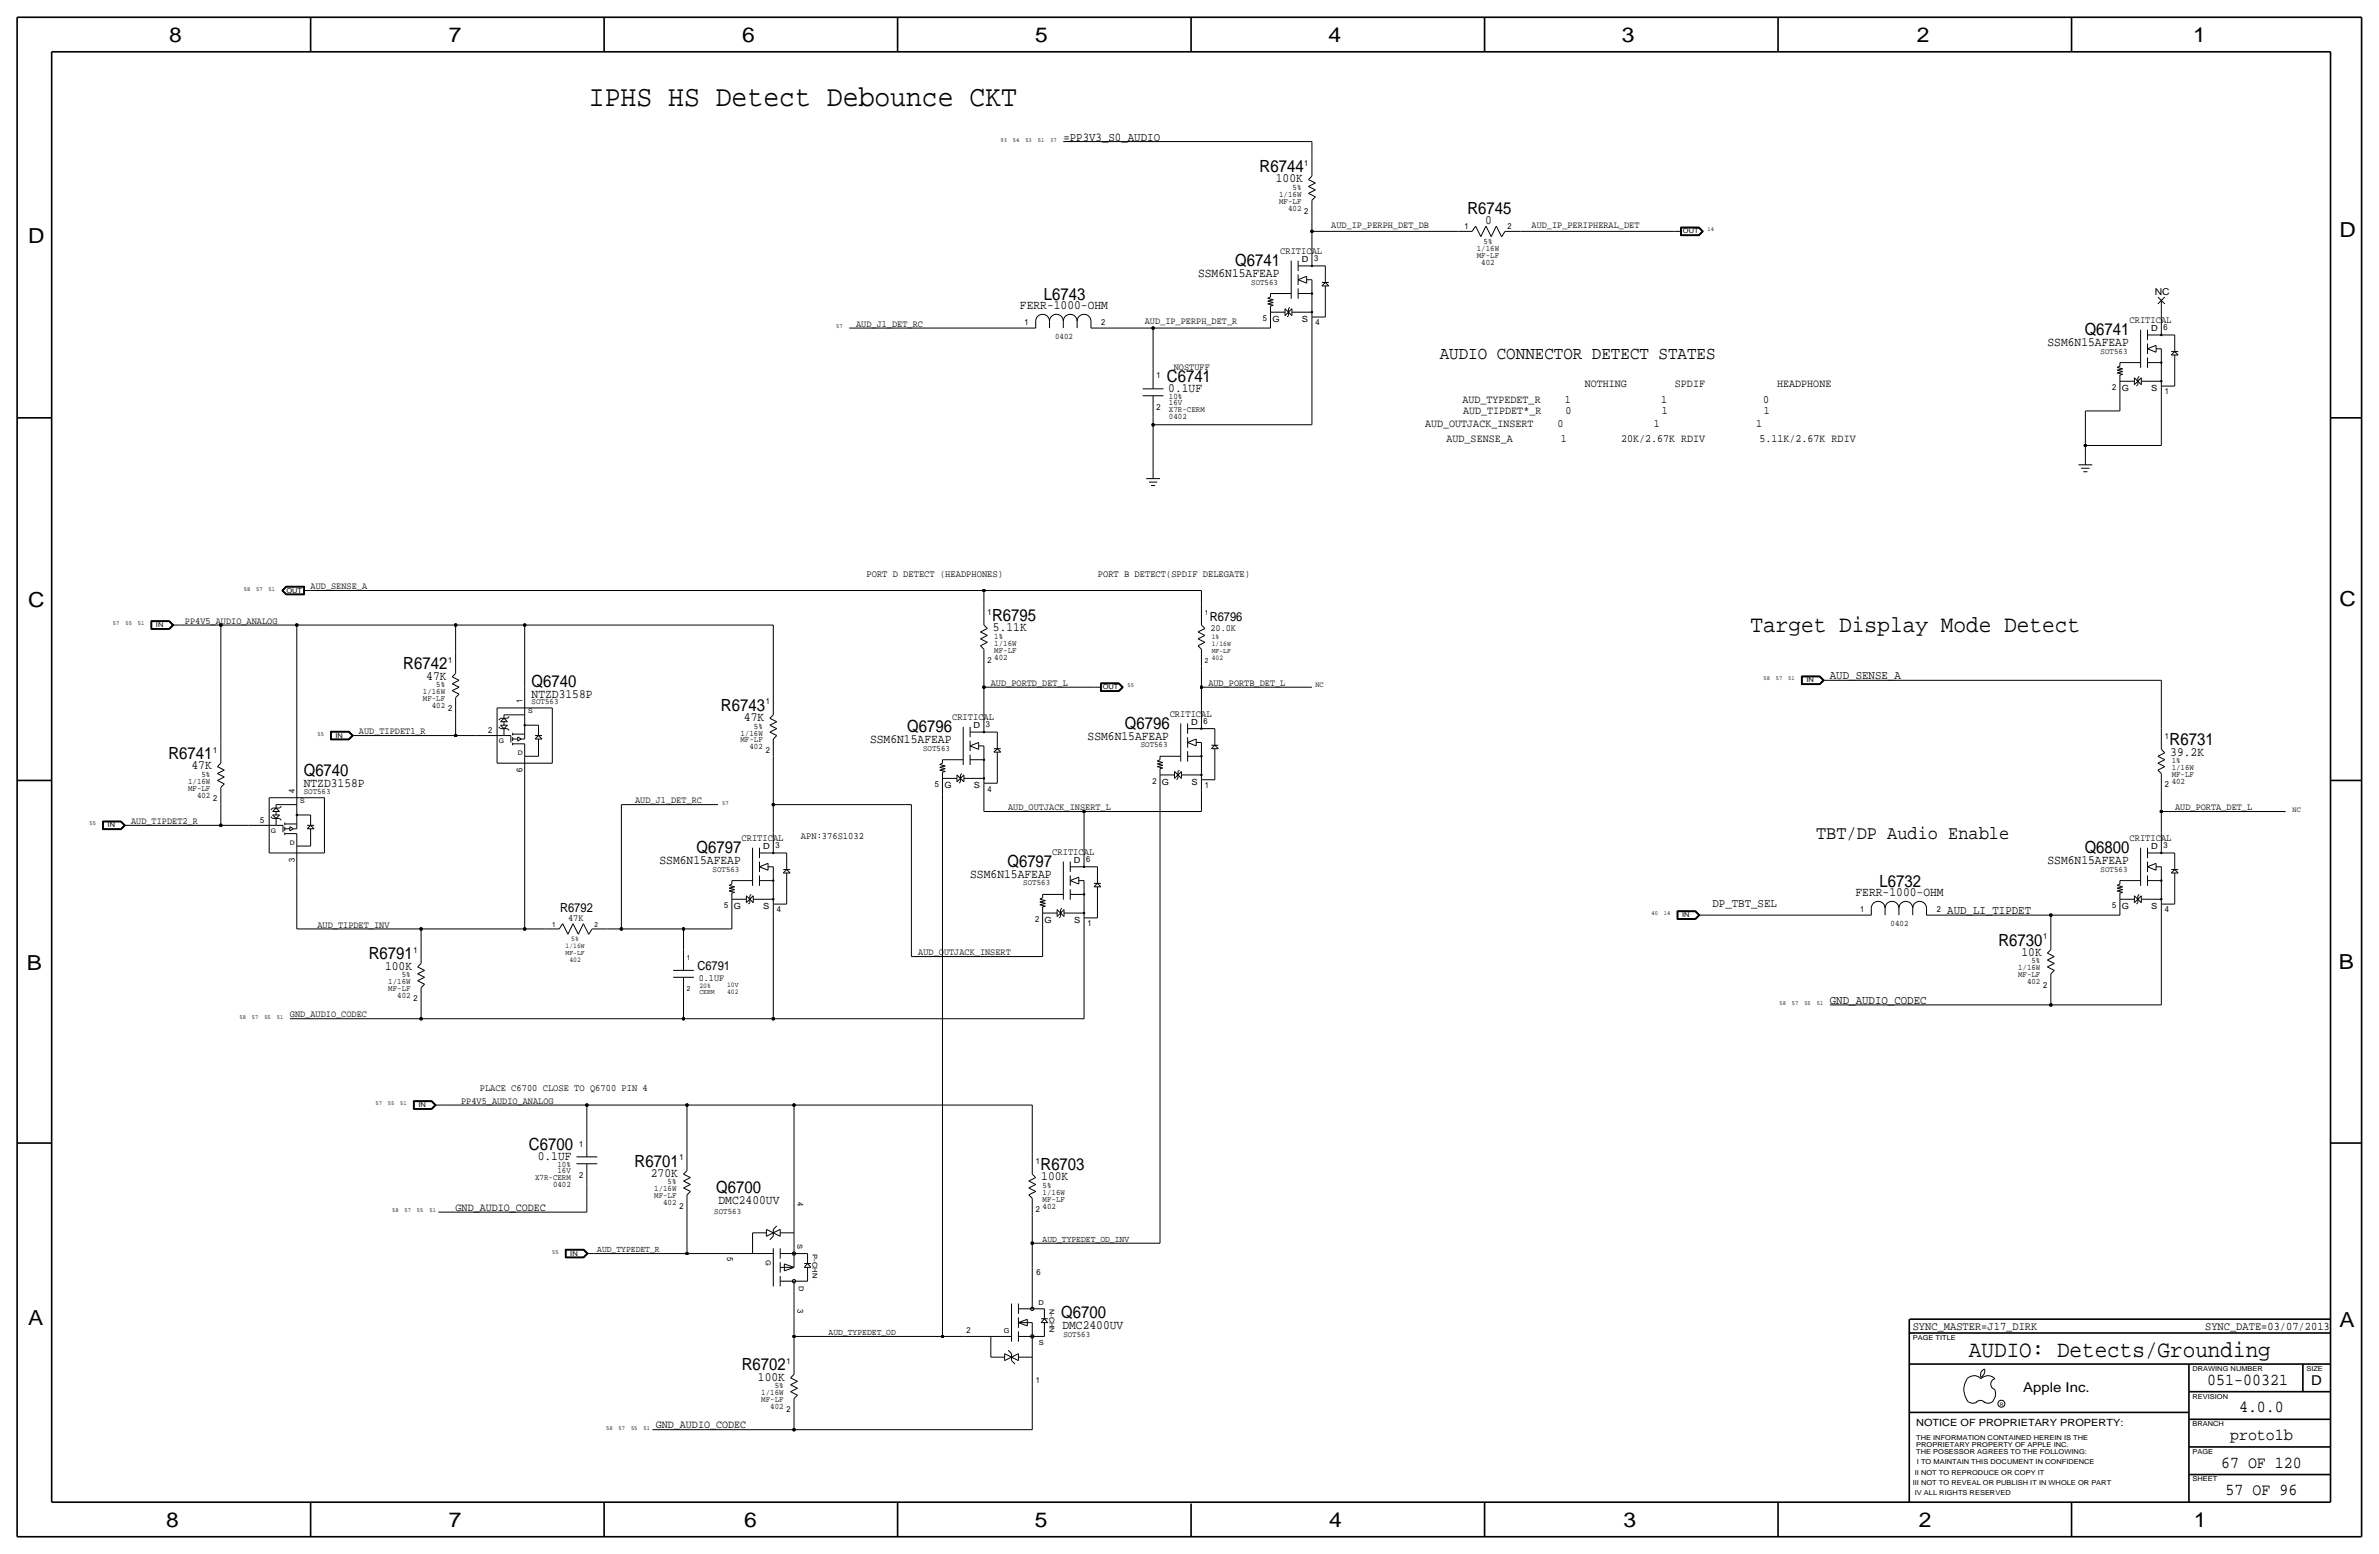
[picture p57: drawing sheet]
<svg xmlns="http://www.w3.org/2000/svg" width="875mm" height="572mm" viewBox="0 0 875 572" stroke-linecap="round" stroke-linejoin="round" font-family="sans-serif">
<defs><g id="words">
<text font-size="10.9" x="216.6" y="38.9">IPHS HS Detect Debounce CKT</text>
<text font-size="8.7" x="643.8" y="232.4">Target Display Mode Detect</text>
<text font-size="8.6" x="724.2" y="499.1">AUDIO: Detects/Grounding</text>
<g font-size="7.6">
<text x="62.2" y="15.5">8</text>
<text x="165" y="15.5">7</text>
<text x="273" y="15.5">6</text>
<text x="380.7" y="15.5">5</text>
<text x="488.6" y="15.5">4</text>
<text x="596.6" y="15.5">3</text>
<text x="705.1" y="15.5">2</text>
<text x="806.7" y="15.5">1</text>
<text x="10.4" y="89.4">D</text>
<text x="860.5" y="87.1">D</text>
<text x="10.4" y="223.3">C</text>
<text x="860.5" y="222.8">C</text>
<text x="9.8" y="356.6">B</text>
<text x="860.2" y="356.4">B</text>
<text x="10.4" y="487.4">A</text>
<text x="860.5" y="488.2">A</text>
<text x="61.2" y="561.6">8</text>
<text x="165" y="561.6">7</text>
<text x="273.8" y="561.6">6</text>
<text x="380.7" y="561.6">5</text>
<text x="488.9" y="561.6">4</text>
<text x="597.1" y="561.6">3</text>
<text x="705.8" y="561.6">2</text>
<text x="806.9" y="561.6">1</text>
</g>
<text font-size="7" x="668" y="308.6">TBT/DP Audio Enable</text>
<text font-size="6.5" x="529.5" y="132.1">AUDIO CONNECTOR DETECT STATES</text>
<g font-size="6.2">
<text x="463.3" y="63.2">R6744</text>
<text x="539.7" y="78.7">R6745</text>
<text x="454.4" y="97.8">Q6741</text>
<text x="384" y="110.2">L6743</text>
<text x="766.8" y="123.2">Q6741</text>
<text x="429.2" y="140.5">C6741</text>
<text x="364.9" y="228.3">R6795</text>
<text x="148.3" y="246.1">R6742</text>
<text x="195.5" y="252.5">Q6740</text>
<text x="265.2" y="261.4">R6743</text>
<text x="333.7" y="269.2">Q6796</text>
<text x="413.7" y="268">Q6796</text>
<text x="798" y="274.1">R6731</text>
<text x="62" y="279.1">R6741</text>
<text x="111.7" y="285.5">Q6740</text>
<text x="256.2" y="313.7">Q6797</text>
<text x="766.8" y="313.7">Q6800</text>
<text x="370.5" y="318.8">Q6797</text>
<text x="691.3" y="326.1">L6732</text>
<text x="735.1" y="347.7">R6730</text>
<text x="135.6" y="352.8">R6791</text>
<text x="194.6" y="422.9">C6700</text>
<text x="233.4" y="429">R6701</text>
<text x="382.7" y="430.3">R6703</text>
<text x="263.5" y="438.9">Q6700</text>
<text x="390.3" y="484.6">Q6700</text>
<text x="272.8" y="503.9">R6702</text>
<text x="811.9" y="509.3">051-00321</text>
<text x="823.6" y="519.4">4.0.0</text>
<text x="820.3" y="529.6">proto1b</text>
<text x="817" y="539.7">67 OF 120</text>
<text x="818.6" y="549.9">57 OF 96</text>
</g>
<g font-size="5">
<text x="850.1" y="509.3">D</text>
<text x="744.2" y="511.8">Apple Inc.</text>
</g>
<g font-size="4.7">
<text x="469.3" y="67.1">100K</text>
<text x="546.3" y="82.3">0</text>
<text x="440.7" y="101.9">SSM6N15AFEAP</text>
<text x="375.1" y="113.8">FERR-1000-OHM</text>
<text x="753.1" y="127.3">SSM6N15AFEAP</text>
<text x="429.7" y="144.3">0.1UF</text>
<text x="365.2" y="232.2">5.11K</text>
<text x="156.8" y="249.9">47K</text>
<text x="195.5" y="256.5">NTZD3158P</text>
<text x="273.6" y="265.2">47K</text>
<text x="320" y="273.3">SSM6N15AFEAP</text>
<text x="400" y="272">SSM6N15AFEAP</text>
<text x="798.3" y="277.9">39.2K</text>
<text x="70.4" y="283">47K</text>
<text x="111.7" y="289.6">NTZD3158P</text>
<text x="242.6" y="317.8">SSM6N15AFEAP</text>
<text x="753.1" y="317.8">SSM6N15AFEAP</text>
<text x="356.9" y="322.8">SSM6N15AFEAP</text>
<text x="682.5" y="329.7">FERR-1000-OHM</text>
<text x="743.5" y="351.5">10K</text>
<text x="141.6" y="356.6">100K</text>
<text x="197.8" y="426.7">0.1UF</text>
<text x="239.4" y="432.8">270K</text>
<text x="383" y="434.1">100K</text>
<text x="264.3" y="442.6">DMC2400UV</text>
<text x="390.8" y="488.7">DMC2400UV</text>
<text x="278.8" y="507.7">100K</text>
</g>
<g font-size="4.6">
<text x="445" y="228.3">R6796</text>
<text x="206" y="335.3">R6792</text>
<text x="256.5" y="356.9">C6791</text>
</g>
<g font-size="4.4">
<text x="391.1" y="51.8">=PP3V3_S0_AUDIO</text>
<text x="673" y="249.7">AUD_SENSE_A</text>
<text x="629.9" y="333.5">DP_TBT_SEL</text>
<text x="716.2" y="336">AUD_LI_TIPDET</text>
<text x="673" y="369.1">GND_AUDIO_CODEC</text>
</g>
<g font-size="4.3">
<text x="703.5" y="488.9">SYNC_MASTER=J17_DIRK</text>
<text x="811.1" y="488.9">SYNC_DATE=03/07/2013</text>
</g>
<g font-size="4.1">
<text x="582.9" y="142.2">NOTHING</text>
<text x="616.1" y="142.2">SPDIF</text>
<text x="653.7" y="142.2">HEADPHONE</text>
<text x="537.9" y="148.1">AUD_TYPEDET_R</text>
<text x="575.5" y="148.1">1</text>
<text x="610.9" y="148.1">1</text>
<text x="648.6" y="148.1">0</text>
<text x="538.2" y="152.4">AUD_TIPDET*_R</text>
<text x="575.8" y="152.4">0</text>
<text x="611.2" y="152.4">1</text>
<text x="648.8" y="152.4">1</text>
<text x="524.2" y="157">AUD_OUTJACK_INSERT</text>
<text x="572.9" y="157">0</text>
<text x="608.3" y="157">1</text>
<text x="645.9" y="157">1</text>
<text x="532.1" y="162.6">AUD_SENSE_A</text>
<text x="574.1" y="162.6">1</text>
<text x="596.3" y="162.6">20K/2.67K RDIV</text>
<text x="647.1" y="162.6">5.11K/2.67K RDIV</text>
<text x="167.6" y="445.3">GND_AUDIO_CODEC</text>
<text x="241.2" y="525.3">GND_AUDIO_CODEC</text>
</g>
<text font-size="3.7" x="704.8" y="524.5">NOTICE OF PROPRIETARY PROPERTY:</text>
<g font-size="3.6">
<text x="470.9" y="93.5">CRITICAL</text>
<text x="783.3" y="118.9">CRITICAL</text>
<text x="318.7" y="212.1">PORT D DETECT (HEADPHONES)</text>
<text x="403.8" y="212.1">PORT B DETECT(SPDIF DELEGATE)</text>
<text x="430.2" y="263.7">CRITICAL</text>
<text x="350.2" y="264.9">CRITICAL</text>
<text x="272.7" y="309.4">CRITICAL</text>
<text x="294.6" y="308.6">APN:376S1032</text>
<text x="783.3" y="309.4">CRITICAL</text>
<text x="387" y="314.5">CRITICAL</text>
<text x="176.5" y="401.3">PLACE C6700 CLOSE TO Q6700 PIN 4</text>
</g>
<g font-size="3.5">
<text x="489.7" y="83.7">AUD_IP_PERPH_DET_DB</text>
<text x="563.3" y="83.7">AUD_IP_PERIPHERAL_DET</text>
<text x="792.6" y="108.5">NC</text>
<text x="421.1" y="119.2">AUD_IP_PERPH_DET_R</text>
<text x="314.9" y="120.1">AUD_J1_DET_RC</text>
<text x="431.7" y="136.1">NOSTUFF</text>
<text x="114.2" y="216.7">AUD_SENSE_A</text>
<text x="68" y="229.4">PP4V5_AUDIO_ANALOG</text>
<text x="445.2" y="232.2">20.0K</text>
<text x="364.4" y="252.2">AUD_PORTD_DET_L</text>
<text x="444.4" y="252.2">AUD_PORTB_DET_L</text>
<text x="132" y="270">AUD_TIPDET1_R</text>
<text x="233.6" y="295.4">AUD_J1_DET_RC</text>
<text x="370.8" y="297.9">AUD_OUTJACK_INSERT_L</text>
<text x="800" y="297.9">AUD_PORTA_DET_L</text>
<text x="48.2" y="303">AUD_TIPDET2_R</text>
<text x="116.8" y="341.1">AUD_TIPDET_INV</text>
<text x="208.9" y="338.8">47K</text>
<text x="337.8" y="351.3">AUD_OUTJACK_INSERT</text>
<text x="257" y="360.7">0.1UF</text>
<text x="106.6" y="374.1">GND_AUDIO_CODEC</text>
<text x="169.6" y="405.9">PP4V5_AUDIO_ANALOG</text>
</g>
<g font-size="3.3">
<text x="219.7" y="460.5">AUD_TYPEDET_R</text>
<text x="383.5" y="456.7">AUD_TYPEDET_OD_INV</text>
<text x="304.8" y="491">AUD_TYPEDET_OD</text>
</g>
<g font-size="3.1">
<text x="479.8" y="61">1</text>
<text x="475.4" y="69.8">5%</text>
<text x="470.5" y="72.4">1/16W</text>
<text x="470.5" y="74.9">MF-LF</text>
<text x="473.8" y="77.5">402</text>
<text x="479.8" y="78.7">2</text>
<text x="538.7" y="84.3">1</text>
<text x="545.7" y="89.7">5%</text>
<text x="554.4" y="84.3">2</text>
<text x="543.2" y="92.2">1/16W</text>
<text x="543.2" y="94.7">MF-LF</text>
<text x="478.8" y="96.3">D</text>
<text x="483.3" y="96">3</text>
<text x="544.8" y="97.3">402</text>
<text x="460.2" y="104.6">SOT563</text>
<text x="376.9" y="119.4">1</text>
<text x="405.1" y="119.4">2</text>
<text x="464.5" y="118.1">5</text>
<text x="468" y="118.4">G</text>
<text x="478.9" y="118.4">S</text>
<text x="483.8" y="119.6">4</text>
<text x="388.1" y="124.7">0402</text>
<text x="791.2" y="121.7">D</text>
<text x="795.7" y="121.4">6</text>
<text x="772.6" y="130">SOT563</text>
<text x="425.4" y="139.2">1</text>
<text x="776.9" y="143.5">2</text>
<text x="780.4" y="143.8">G</text>
<text x="791.3" y="143.8">S</text>
<text x="430" y="146.8">10%</text>
<text x="430" y="149.1">16V</text>
<text x="796.2" y="145">1</text>
<text x="425.4" y="150.6">2</text>
<text x="430" y="151.6">X7R-CERM</text>
<text x="430" y="154.2">0402</text>
<text x="363.2" y="226.1">1</text>
<text x="365.7" y="235">1%</text>
<text x="365.7" y="237.5">1/16W</text>
<text x="164.8" y="243.8">1</text>
<text x="363.2" y="243.8">2</text>
<text x="365.7" y="240">MF-LF</text>
<text x="365.7" y="242.6">402</text>
<text x="155.5" y="257.8">MF-LF</text>
<text x="155.5" y="255.3">1/16W</text>
<text x="160.5" y="252.7">5%</text>
<text x="158.8" y="260.4">402</text>
<text x="164.8" y="261.6">2</text>
<text x="192.2" y="258.6" transform="rotate(-90 192.2 258.6)">1</text>
<text x="195.5" y="259.1">SOT563</text>
<text x="281.6" y="259.1">1</text>
<text x="179.5" y="269.7">2</text>
<text x="277.3" y="268">5%</text>
<text x="358.1" y="267.7">D</text>
<text x="362.7" y="267.5">3</text>
<text x="438.1" y="266.4">D</text>
<text x="442.7" y="266.2">6</text>
<text x="272.4" y="270.5">1/16W</text>
<text x="272.4" y="273.1">MF-LF</text>
<text x="275.7" y="275.6">402</text>
<text x="419.6" y="274.8">SOT563</text>
<text x="796.2" y="271.8">1</text>
<text x="78.4" y="276.9">1</text>
<text x="281.6" y="276.9">2</text>
<text x="339.6" y="276.1">SOT563</text>
<text x="798.8" y="280.7">1%</text>
<text x="74.1" y="285.7">5%</text>
<text x="192.2" y="284" transform="rotate(-90 192.2 284)">6</text>
<text x="798.8" y="283.2">1/16W</text>
<text x="798.8" y="285.8">MF-LF</text>
<text x="69.2" y="290.8">MF-LF</text>
<text x="69.2" y="288.3">1/16W</text>
<text x="72.5" y="293.4">402</text>
<text x="108.4" y="291.6" transform="rotate(-90 108.4 291.6)">4</text>
<text x="111.7" y="292.1">SOT563</text>
<text x="343.9" y="289.6">5</text>
<text x="347.4" y="289.8">G</text>
<text x="358.2" y="289.8">S</text>
<text x="363.2" y="291.1">4</text>
<text x="423.9" y="288.3">2</text>
<text x="427.4" y="288.5">G</text>
<text x="438.2" y="288.5">S</text>
<text x="443.2" y="289.8">1</text>
<text x="796.2" y="289.6">2</text>
<text x="798.8" y="288.3">402</text>
<text x="78.4" y="294.6">2</text>
<text x="95.7" y="302.8">5</text>
<text x="285.2" y="311.9">3</text>
<text x="795.7" y="311.9">3</text>
<text x="108.4" y="317" transform="rotate(-90 108.4 317)">3</text>
<text x="280.7" y="312.2">D</text>
<text x="395" y="317.2">D</text>
<text x="399.5" y="317">6</text>
<text x="791.2" y="312.2">D</text>
<text x="262.1" y="320.5">SOT563</text>
<text x="772.6" y="320.5">SOT563</text>
<text x="376.4" y="325.6">SOT563</text>
<text x="266.4" y="334">5</text>
<text x="269.9" y="334.3">G</text>
<text x="280.7" y="334.3">S</text>
<text x="285.7" y="335.5">4</text>
<text x="684.2" y="335.3">1</text>
<text x="712.4" y="335.3">2</text>
<text x="776.9" y="334">5</text>
<text x="780.4" y="334.3">G</text>
<text x="791.3" y="334.3">S</text>
<text x="796.2" y="335.5">4</text>
<text x="380.7" y="339.1">2</text>
<text x="384.2" y="339.3">G</text>
<text x="395" y="339.3">S</text>
<text x="400" y="340.6">1</text>
<text x="695.4" y="340.6">0402</text>
<text x="751.5" y="345.4">1</text>
<text x="152.1" y="350.5">1</text>
<text x="147.8" y="359.4">5%</text>
<text x="742.3" y="359.4">MF-LF</text>
<text x="742.3" y="356.9">1/16W</text>
<text x="747.2" y="354.3">5%</text>
<text x="142.8" y="364.5">MF-LF</text>
<text x="142.8" y="361.9">1/16W</text>
<text x="745.6" y="362">402</text>
<text x="751.5" y="363.2">2</text>
<text x="146.1" y="367">402</text>
<text x="152.1" y="368.3">2</text>
<text x="213.1" y="421.6">1</text>
<text x="205.1" y="431.5">16V</text>
<text x="205.1" y="429.3">10%</text>
<text x="249.9" y="426.7">1</text>
<text x="380.9" y="428">1</text>
<text x="196.8" y="434.1">X7R-CERM</text>
<text x="203.4" y="436.6">0402</text>
<text x="213.1" y="433.1">2</text>
<text x="245.6" y="435.6">5%</text>
<text x="383.5" y="436.9">5%</text>
<text x="240.6" y="440.7">MF-LF</text>
<text x="240.6" y="438.1">1/16W</text>
<text x="243.9" y="443.2">402</text>
<text x="293.3" y="442" transform="rotate(90 293.3 442)">4</text>
<text x="383.5" y="439.4">1/16W</text>
<text x="383.5" y="442">MF-LF</text>
<text x="249.9" y="444.5">2</text>
<text x="262.7" y="446.3">SOT563</text>
<text x="380.9" y="445.8">2</text>
<text x="383.5" y="444.5">402</text>
<text x="267.4" y="462.3" transform="rotate(90 267.4 462.3)">5</text>
<text x="381.2" y="468.9">6</text>
<text x="293.3" y="481.3" transform="rotate(90 293.3 481.3)">3</text>
<text x="355.5" y="490.2">2</text>
<text x="391.1" y="491.7">SOT563</text>
<text x="289.3" y="501.7">1</text>
<text x="380.9" y="508.5">1</text>
<text x="280" y="513.1">1/16W</text>
<text x="280" y="515.6">MF-LF</text>
<text x="284.9" y="510.5">5%</text>
<text x="283.3" y="518.2">402</text>
<text x="289.3" y="519.4">2</text>
</g>
<g font-size="2.9">
<text x="483.8" y="252.7">NC</text>
<text x="843.2" y="298.5">NC</text>
</g>
<g font-size="2.6">
<text x="443.2" y="226.1">1</text>
<text x="445.7" y="235">1%</text>
<text x="445.7" y="237.5">1/16W</text>
<text x="443.2" y="243.8">2</text>
<text x="445.7" y="242.6">402</text>
<text x="445.7" y="240">MF-LF</text>
<text x="203.1" y="340.9">1</text>
<text x="218.6" y="340.9">2</text>
<text x="210.1" y="346.2">5%</text>
<text x="208" y="348.7">1/16W</text>
<text x="208" y="351.3">MF-LF</text>
<text x="209.4" y="353.8">402</text>
<text x="252.7" y="353.1">1</text>
<text x="252.7" y="364.5">2</text>
<text x="257.3" y="363.2">20%</text>
<text x="257.3" y="365.5">CERM</text>
<text x="267.4" y="363">10V</text>
<text x="267.4" y="365.5">402</text>
</g>
<g font-size="2.5">
<text x="619" y="85.9">OUT</text>
<text x="105.4" y="217.9">OUT</text>
<text x="57.4" y="230.6">IN</text>
<text x="664.4" y="251">IN</text>
<text x="405.6" y="253.5">OUT</text>
<text x="123.4" y="271.3">IN</text>
<text x="39.6" y="304.3">IN</text>
<text x="618.7" y="337.3">IN</text>
<text x="153.9" y="407.2">IN</text>
<text x="209.8" y="461.8">IN</text>
<text x="293.3" y="457.6" transform="rotate(90 293.3 457.6)">S</text>
<text x="298.9" y="461.3" transform="rotate(90 298.9 461.3)">P-CHN</text>
<text x="281.6" y="463.2" transform="rotate(90 281.6 463.2)">G</text>
<text x="293.8" y="473" transform="rotate(90 293.8 473)">D</text>
<text x="382" y="480.1">D</text>
<text x="386" y="481.3" transform="rotate(90 386 481.3)">N-CHN</text>
<text x="369.2" y="490.2">G</text>
<text x="382.1" y="494.8">S</text>
<text x="703.5" y="492.8">PAGE TITLE</text>
<text x="806.4" y="504.2">DRAWING NUMBER</text>
<text x="848.3" y="504.2">SIZE</text>
<text x="806.4" y="514.4">REVISION</text>
<text x="806.4" y="524.5">BRANCH</text>
<text x="704.8" y="532.1">PROPRIETARY PROPERTY OF APPLE INC.</text>
<text x="704.8" y="529.6">THE INFORMATION CONTAINED HEREIN IS THE</text>
<text x="704.8" y="534.7">THE POSESSOR AGREES TO THE FOLLOWING:</text>
<text x="705.1" y="538.5">I TO MAINTAIN THIS DOCUMENT IN CONFIDENCE</text>
<text x="806.4" y="534.7">PAGE</text>
<text x="704.3" y="542.3">II NOT TO REPRODUCE OR COPY IT</text>
<text x="806.4" y="544.8">SHEET</text>
<text x="703.5" y="546.1">III NOT TO REVEAL OR PUBLISH IT IN WHOLE OR PART</text>
<text x="704.3" y="549.9">IV ALL RIGHTS RESERVED</text>
</g>
<g font-size="2.3">
<text x="368" y="52.1">93</text>
<text x="372.6" y="52.1">54</text>
<text x="377.1" y="52.1">53</text>
<text x="381.7" y="52.1">51</text>
<text x="386.3" y="52.1">37</text>
<text x="628" y="85.1">14</text>
<text x="307.6" y="120.6">57</text>
<text x="89.7" y="217.2">58</text>
<text x="94.2" y="217.2">57</text>
<text x="98.8" y="217.2">51</text>
<text x="41.6" y="229.9">57</text>
<text x="46.1" y="229.9">55</text>
<text x="50.7" y="229.9">51</text>
<text x="648.6" y="250.2">58</text>
<text x="653.2" y="250.2">57</text>
<text x="657.8" y="250.2">51</text>
<text x="414.7" y="252.7">55</text>
<text x="194.3" y="262.4">S</text>
<text x="116.7" y="270.5">55</text>
<text x="183.4" y="273.2">G</text>
<text x="190.4" y="277.6">D</text>
<text x="110.4" y="295.4">S</text>
<text x="265.6" y="295.9">57</text>
<text x="32.9" y="303.5">55</text>
<text x="99.6" y="306.2">G</text>
<text x="106.6" y="310.6">D</text>
<text x="607.5" y="336.5">40</text>
<text x="612" y="336.5">14</text>
<text x="654.5" y="369.6">58</text>
<text x="659.1" y="369.6">57</text>
<text x="663.7" y="369.6">55</text>
<text x="668.2" y="369.6">51</text>
<text x="88.1" y="374.6">58</text>
<text x="92.7" y="374.6">57</text>
<text x="97.2" y="374.6">55</text>
<text x="101.8" y="374.6">51</text>
<text x="138.1" y="406.4">57</text>
<text x="142.6" y="406.4">55</text>
<text x="147.2" y="406.4">51</text>
<text x="144.2" y="445.8">58</text>
<text x="148.8" y="445.8">57</text>
<text x="153.4" y="445.8">55</text>
<text x="157.9" y="445.8">51</text>
<text x="203.1" y="461">55</text>
<text x="223" y="525.8">58</text>
<text x="227.5" y="525.8">57</text>
<text x="232.1" y="525.8">55</text>
<text x="236.7" y="525.8">51</text>
</g>
<text font-size="1.8" x="735.5" y="516.9">R</text>
</g></defs>
<g fill="none" stroke="#000" stroke-width=".37">
<path d="M391.1 52.1h91.4zM482.5 52.1v5.1zM482.5 57.1v7.7zM481.3 66l1.2-1.2zM481.3 66l2.5 1.3zM481.3 71.1l2.5 1.3zM481.3 68.6l2.5 1.3zM481.3 71.1l2.5-1.2zM481.3 68.6l2.5-1.3zM482.5 73.7v6.3zM483.8 72.4l-1.3 1.3zM474.9 95.9v14z"/>
<path d="M477.5 95.9v3.8zM477.5 97.8h10zM482.5 80v5.1zM482.5 85.1v5.1zM482.5 90.2v7.6zM482.5 85.1h53.9zM487.5 97.8v6.1zM536.4 85.1h5.1zM542.7 83.2l2 3.8zM542.7 83.2l-1.2 1.9zM546.6 83.2l-1.9 3.8zM546.6 83.2l1.9 3.8z"/>
<path d="M550.4 83.2l-1.9 3.8zM550.4 83.2l1.9 3.8zM553.6 85.1h5.7zM553.6 85.1l-1.3 2zM559.3 85.1h56.6zM615.9 85.1h2.5zM618.1 83.5v3.2zM618.1 86.7h6.8zM618.1 83.5h6.8zM618.2 83.6v3zM618.2 86.6h6.7zM618.2 83.6h6.7z"/>
<path d="M618.3 83.7v2.8zM618.3 86.5h6.5zM618.3 83.7h6.5zM618.4 83.8h6.4zM618.4 83.8v2.6zM618.4 86.4h6.4zM624.8 83.8l1.3 1.3zM624.8 86.4l1.3-1.3zM624.8 86.5l1.4-1.4zM624.8 83.7l1.4 1.4zM624.9 86.6l1.5-1.5zM624.9 83.6l1.5 1.5z"/>
<path d="M624.9 83.5l1.6 1.6zM624.9 86.7l1.6-1.6zM380.9 118.1v2.6zM380.9 118.1a2.54 2.54 0 0 1 2.6-2.5 2.54 2.54 0 0 1 2.5 2.5 2.54 2.54 0 0 1 2.6-2.5 2.54 2.54 0 0 1 2.5 2.5 2.54 2.54 0 0 1 2.5-2.5 2.54 2.54 0 0 1 2.6 2.5 2.54 2.54 0 0 1 2.5-2.5 2.54 2.54 0 0 1 2.6 2.5M386 118.1v2.6zM391.1 118.1v2.6zM396.2 118.1v2.6zM401.3 118.1v2.6zM466.3 109.7l2 .5zM466.3 110.7l2 .6zM466.3 111.8l2 .5zM466.3 109.7l1-.5z"/>
<path d="M466.3 110.7l2-.5zM466.3 111.8l2-.5zM467.3 114.8h5.3zM467.3 107.9v1.3zM467.3 108h7.6zM467.3 114.9v5.8zM467.3 112.5v2.3zM467.3 114.9h.1M467.3 112.5l1-.2zM472.6 116.1l2.6-2.6zM472.6 113.5v2.6zM472.6 113.5l2.6 2.6z"/>
<path d="M473.9 113.5l.5-.5zM473.9 113.5v2.6zM473.9 116.1l-.5 .5zM475.2 113.5v2.6zM475.2 114.8h7.3zM477.5 106.1v3.8zM477.5 102.9l3.1 1.2zM477.5 102.9l3.1-1.3zM477.5 100.9v3.9zM477.5 108h5zM480.6 101.6v2.5zM480.6 102.9h1.9z"/>
<path d="M482.5 116.6h5zM482.5 116.6v4.1zM482.5 102.9v13.6zM482.5 116.6h.1M486.2 103.9h2.5zM486.2 105.2h2.5zM487.5 103.9l1.2 1.3zM487.5 105.2v11.4zM487.5 103.9l-1.3 1.3zM793.7 111.8l2.5-2.6zM793.7 109.2l2.5 2.6zM795 110.5v5.1z"/>
<path d="M795 115.6v7.6zM312.4 120.7h60.9zM373.3 120.7h7.6zM401.3 120.7h7.6zM408.9 120.7h15.2zM424.1 120.7h43.2zM424.1 120.7v14.7zM424.1 135.4v7.6zM482.5 120.7v35.5zM778.7 135.1l2 .5zM778.7 136.1l2 .6zM778.7 137.2l2 .5z"/>
<path d="M778.7 136.1l2-.5zM778.7 137.2l2-.5zM778.7 135.1l1-.5zM779.7 137.9l1-.2zM779.7 133.3v1.3zM779.7 133.4h7.6zM779.7 137.9v2.3zM785.1 138.9v2.6zM785.1 138.9l2.5 2.6zM786.3 138.9l.5-.5zM786.3 138.9v2.6zM787.3 121.3v14z"/>
<path d="M787.6 138.9l-2.5 2.6zM787.6 138.9v2.6zM789.9 131.5v3.8zM789.9 128.3l3.1 1.2zM789.9 128.3l3.1-1.3zM789.9 126.3v3.9zM789.9 133.4h5.1zM789.9 121.3v3.8zM789.9 123.2h10zM793 127v2.5zM793 128.3h2zM795 128.3v13.6z"/>
<path d="M798.6 129.3h2.6zM798.6 130.6h2.6zM799.9 129.3l1.3 1.3zM799.9 130.6v11.4zM799.9 123.2v6.1zM799.9 129.3l-1.3 1.3zM420.3 145.5h7.6zM420.3 143h7.6zM424.1 156.2h58.4zM424.1 153.2v3zM424.1 156.2v17.3zM424.1 145.5v7.7z"/>
<path d="M767 151.1h12.7zM767 151.1v12.7zM779.7 140.2h5.4zM779.7 146.1v5zM779.7 140.3v5.8zM779.7 140.3h.1M785.8 142l.5-.5zM787.6 140.2h7.4zM795 146.1v17.7zM795 142h4.9zM795 142v4.1zM795 142h.1"/>
<path d="M421.6 176h5.1zM422.6 177.3h3.1zM423.4 178.6h1.5zM424.1 173.5v2.5zM764.5 170.9h5.1zM765.5 172.2h3.1zM766.3 173.5h1.5zM767 163.8h28zM767 163.8v4.6zM767 168.4v2.5zM103.6 217.2l1.6 1.5zM103.6 217.2l1.6-1.6z"/>
<path d="M103.8 217.2l1.5-1.5zM103.8 217.2l1.5 1.4zM103.9 217.2l1.4-1.4zM103.9 217.2l1.4 1.3zM104.1 217.2l1.3-1.3zM104.1 217.2l1.3 1.2zM105.2 218.7h6.8zM105.2 215.6h6.8zM105.3 218.6h6.6zM105.3 215.7h6.6zM105.3 215.8h6.5zM105.3 218.5h6.5z"/>
<path d="M105.4 215.9h6.3zM105.4 218.4h6.3zM111.7 217.2h2.5zM111.7 215.9v2.5zM111.8 215.8v2.7zM111.9 215.7v2.9zM112 215.6v3.1zM114.2 217.2h247.7zM361.9 217.2v5zM361.9 217.2h80zM441.9 217.2v5.1zM55.5 228.3v3.1z"/>
<path d="M55.5 231.4h6.8zM55.5 228.3h6.8zM55.6 228.4v2.9zM55.6 231.3h6.7zM55.6 228.4h6.7zM55.7 228.5h6.5zM55.7 228.5v2.7zM55.7 231.2h6.5zM55.8 228.6h6.4zM55.8 228.6v2.5zM55.8 231.1h6.4zM62.2 228.6l1.2 1.3z"/>
<path d="M62.2 231.2l1.4-1.3zM62.2 228.5l1.4 1.4zM62.3 228.4l1.5 1.5zM62.3 231.3l1.5-1.4zM62.3 228.3l1.6 1.6zM62.3 231.4l1.6-1.5zM63.4 229.9l-1.2 1.2zM63.4 229.9h2.6zM66 229.9h15.2zM81.2 229.9h28zM81.2 229.9v43.2zM109.2 229.9h58.4z"/>
<path d="M109.2 229.9v55.8zM167.6 229.9v10.1zM167.6 229.9h25.4zM193 229.9h91.4zM193 229.9v22.8zM284.4 229.9v25.4zM360.6 237.5l1.3 1.3zM360.6 235l2.6 1.2zM360.6 232.4l2.6 1.3zM360.6 232.4l2.6-1.3zM360.6 237.5l2.6-1.3zM360.6 235l2.6-1.3z"/>
<path d="M361.9 222.2v7.7zM361.9 238.8v6.3zM361.9 229.9l1.3 1.2zM440.6 232.4l2.6-1.3zM440.6 237.5l2.6-1.3zM440.6 235l2.6-1.3zM440.6 237.5l1.3 1.3zM440.6 235l2.6 1.2zM440.6 232.4l2.6 1.3zM441.9 229.9l1.3 1.2zM441.9 222.2v7.7zM441.9 238.8v6.3z"/>
<path d="M166.3 248.9l1.3-1.3zM166.3 248.9l2.6 1.3zM166.3 254l2.6 1.3zM166.3 251.5l2.6 1.2zM166.3 254l2.6-1.3zM166.3 251.5l2.6-1.3zM167.6 240v7.7zM167.6 256.5v6.4zM167.6 256.5l1.3-1.2zM193 252.7v10.1zM284.4 255.3v7.6zM361.9 245.1v7.6z"/>
<path d="M361.9 252.7v8.9zM361.9 252.7h40.6zM402.5 252.7h2.6zM404.8 254.3h6.8zM404.8 251.2v3.1zM404.8 251.2h6.8zM404.9 251.3h6.6zM404.9 251.3v2.9zM404.9 254.2h6.6zM405 251.4v2.7zM405 254.1h6.5zM405 251.4h6.5z"/>
<path d="M405.1 251.5h6.3zM405.1 251.5v2.5zM405.1 254h6.3zM411.4 251.5l1.3 1.2zM411.4 254l1.3-1.3zM411.5 251.4l1.4 1.3zM411.5 254.1l1.4-1.4zM411.5 254.2l1.5-1.5zM411.5 251.3l1.5 1.4zM411.6 251.2l1.6 1.5zM411.6 254.3l1.6-1.6zM441.9 252.7v7.7z"/>
<path d="M441.9 252.7h40.6zM441.9 245.1v7.6zM662.6 248.6v3.2zM662.6 251.8h6.8zM662.6 248.6h6.8zM662.7 248.7v3zM662.7 251.7h6.6zM662.7 248.7h6.6zM662.8 248.8v2.8zM662.8 251.6h6.5zM662.8 248.8h6.5zM662.9 248.9h6.3z"/>
<path d="M662.9 248.9v2.6zM662.9 251.5h6.3zM669.2 248.9l1.3 1.3zM669.2 251.5l1.3-1.3zM669.3 251.6l1.4-1.4zM669.3 248.8l1.4 1.4zM669.3 251.7l1.5-1.5zM669.3 248.7l1.5 1.5zM669.4 248.6l1.6 1.6zM669.4 251.8l1.6-1.6zM670.5 250.2h2.5zM673 250.2h122z"/>
<path d="M795 250.2v17.8zM81.2 273v7.7zM121.6 268.9h6.8zM121.6 268.9v3.2zM121.6 272.1h6.8zM121.7 269h6.6zM121.7 269v3zM121.7 272h6.6zM121.8 269.1v2.8zM121.8 271.9h6.5zM121.8 269.1h6.5zM121.9 269.2v2.6z"/>
<path d="M121.9 271.8h6.3zM121.9 269.2h6.3zM128.2 271.8l1.3-1.3zM128.2 269.2l1.3 1.3zM128.3 271.9l1.3-1.4zM128.3 269.1l1.3 1.4zM128.3 269l1.5 1.5zM128.4 268.9l1.5 1.6zM128.4 272.1l1.5-1.6zM129.5 270.5h2.5zM129.8 270.5l-1.5 1.5zM132 270.5h35.6z"/>
<path d="M167.6 270.5h7.6zM167.6 262.9v7.6zM175.2 270.5h10.1zM182.8 260.4v20.3zM182.8 260.4h20.3zM183.4 267.3l.7 .7zM183.4 264.8l.7-.6zM184.1 266.7l1.3 1.3zM184.1 265.4l1.3-1.2zM184.1 268h2.5zM184.1 266.7h2.5zM184.1 264.2h2.5z"/>
<path d="M184.1 265.4h2.5zM185.3 270.5h.1M185.4 265.4v1.3zM185.4 268v2.5zM185.4 262.9v1.3zM185.4 262.9h7.6zM185.4 264.2l1.2 1.2zM185.4 270.5h2.5zM186.6 268l.7 .6zM186.6 266.7l-1.2 1.3zM186.6 264.2l.7-.7zM187.9 270.5v2.5z"/>
<path d="M188.6 269.5v1zM188.6 271.1v1.4zM188.6 273.2v.9zM188.6 271.8h1.8zM188.6 270h4.4zM188.6 273.6h4.4zM190.4 271l1.3 .8zM190.4 271v1.5zM190.4 272.5l1.3-.7zM191.7 271.8h1.3zM193 266.7h5.1zM193 278.1h5.1z"/>
<path d="M193 262.9v8.9zM193 278.2v10.1zM193 273.6v4.5zM193 262.8h.1M193 278.2h.1M196.8 271.8l1.3-1.3zM196.8 270.5h2.5zM196.8 271.8h2.5zM198.1 271.8v6.3zM198.1 266.7v3.8zM198.1 270.5l1.2 1.3zM203.1 260.3v20.4z"/>
<path d="M283.2 264.2l1.2-1.3zM283.2 264.2l2.5 1.2zM283.2 269.2l2.5 1.3zM283.2 266.7l2.5 1.3zM283.2 269.2l2.5-1.2zM283.2 266.7l2.5-1.3zM284.4 278.1v17.8zM284.4 271.8v6.3zM285.7 270.5l-1.3 1.3zM346.7 279.4v1.3zM346.7 279.4h7.6zM354.3 267.3v14z"/>
<path d="M356.8 277.5v3.8zM356.8 274.3l3.2 1.3zM356.8 274.3l3.2-1.3zM356.8 272.4v3.9zM356.8 279.4h5.1zM356.8 267.3v3.8zM356.8 269.2h10zM360 273.1v2.5zM360 274.3h1.9zM361.9 261.6v7.6zM361.9 274.3v13.7zM365.6 275.3h2.5z"/>
<path d="M365.6 276.6h2.5zM366.8 275.3l1.3 1.3zM366.8 276.6v11.4zM366.8 269.2v6.1zM366.8 275.3l-1.2 1.3zM425.7 279.9l2 .5zM425.7 279.9l1-.5zM426.7 278.1v1.3zM426.7 278.1h7.6zM434.3 266v14.1zM436.8 276.3v3.8zM436.8 273.1l3.2 1.2z"/>
<path d="M436.8 273.1l3.2-1.3zM436.8 271.1v3.9zM436.8 278.1h5.1zM436.8 266v3.8zM436.8 268h10zM440 271.8v2.5zM440 273.1h1.9zM441.9 260.3v7.7zM441.9 273.1v13.6zM445.6 274.1h2.5zM445.6 275.3h2.5zM446.8 274.1l1.3 1.2z"/>
<path d="M446.8 275.3v11.5zM446.8 268v6.1zM446.8 274.1l-1.2 1.2zM793.7 278.1l2.5-1.2zM793.7 278.1l2.5 1.3zM795 275.6l1.2 1.3zM795 268v7.6zM80 287l2.5-1.2zM80 284.5l2.5-1.3zM80 281.9l1.2-1.2zM80 281.9l2.5 1.3zM80 287l2.5 1.3z"/>
<path d="M80 284.5l2.5 1.3zM81.2 295.9v7.6zM81.2 289.6v6.3zM82.5 288.3l-1.3 1.3zM99 293.4v20.3zM99 293.4h20.3zM99.6 297.8l.7-.6zM100.3 299.7l1.2 1.3zM100.3 299.7h2.5zM100.3 297.2h2.5zM100.3 298.5h2.5zM101.5 298.5v1.2z"/>
<path d="M101.5 297.2l-1.2 1.3zM101.5 295.9v1.3zM101.5 295.9h7.7zM101.5 297.2l1.3 1.3zM102.8 297.2l.7-.7zM109.2 299.7h5zM109.2 285.8v10.1zM109.2 296v8.8zM109.2 295.9h.1M114.2 299.7v3.8zM119.3 293.4v20.3zM182.8 280.7h20.3z"/>
<path d="M193 288.3v53.3zM228.5 295.9h35.6zM228.5 295.9v45.7zM284.4 295.9h50.8zM284.4 295.9v10.2zM335.2 295.9v55.9zM345.6 281.2l2.1 .5zM345.6 282.2l2.1 .5zM345.6 283.2l2.1 .5zM345.6 281.2l1.1-.5zM345.6 282.2l2.1-.5zM345.6 283.2l2.1-.5z"/>
<path d="M346.7 286.3h5.3zM346.7 292.1v199.4zM346.7 286.3v5.8zM346.7 284v2.2zM346.7 286.3h.1M346.7 284l1-.3zM352 285v2.5zM352 285l2.5 2.5zM353.3 285l.5-.5zM353.3 285v2.5zM353.3 287.5l-.5 .5zM354.5 285l-2.5 2.5z"/>
<path d="M354.5 285v2.5zM354.5 286.3h7.4zM361.9 298.5h36.8zM361.9 292.1v6.4zM361.9 288h4.9zM361.9 288.1v4zM361.9 288.1h.1M398.7 298.5h43.2zM398.7 298.5v12.7zM425.7 280.9l2 .5zM425.7 281.9l2 .5zM425.7 280.9l2-.5z"/>
<path d="M425.7 281.9l2-.5zM426.7 285h5.3zM426.7 290.8v166.4zM426.7 285v5.8zM426.7 282.7v2.2zM426.7 285h.1M426.7 282.7l1-.3zM432 283.7v2.6zM432 283.7l2.5 2.6zM433.3 283.7l.5-.5zM433.3 283.7v2.6zM433.3 286.3l-.5 .5z"/>
<path d="M434.5 283.7l-2.5 2.6zM434.5 283.7v2.6zM434.5 285h7.4zM441.9 290.8v7.7zM441.9 286.8h4.9zM441.9 286.8v4zM441.9 286.8h.1M793.7 283.2l2.5-1.3zM793.7 280.7l2.5-1.3zM793.7 283.2l1.3 1.3zM793.7 280.7l2.5 1.2zM795 298.4v7.7z"/>
<path d="M795 298.5h45.7zM795 290.8v7.7zM795 284.5v6.3zM37.7 302v3.1zM37.7 305.1h6.9zM37.7 302h6.9zM37.8 302.1h6.7zM37.8 302.1v2.9zM37.8 305h6.7zM37.9 302.2h6.5zM37.9 302.2v2.7zM37.9 304.9h6.5z"/>
<path d="M38 302.3h6.4zM38 302.3v2.5zM38 304.8h6.4zM44.4 302.3l1.3 1.2zM44.4 304.8l1.3-1.3zM44.4 304.9l1.4-1.4zM44.5 302.2l1.3 1.3zM44.5 302.1l1.5 1.4zM44.6 302l1.5 1.5zM44.6 305.1l1.5-1.6zM45.7 303.5h2.5zM46 303.5l-1.5 1.5z"/>
<path d="M48.2 303.5h33zM81.2 303.5h10.2zM91.4 303.5h10.1zM99 313.7h20.3zM99.6 300.3l.7 .7zM100.3 301h2.5zM101.5 303.5h.1M101.5 301v2.5zM101.5 301l1.3-1.3zM101.6 303.5h2.5zM102.8 301l.7 .7zM104.1 303.5v2.6z"/>
<path d="M104.7 303h4.5zM104.7 306.6h4.5zM104.7 302.5v1zM104.7 304.1v1.5zM104.7 306.2v.9zM104.7 304.8h1.9zM106.6 304l1.3 .8zM106.6 304v1.6zM106.6 305.6l1.3-.8zM107.9 304.8h1.3zM109.2 311.2h5zM109.2 311.2v10.1z"/>
<path d="M109.2 306.6v4.5zM109.2 311.2h.1M113 304.8h2.5zM113 303.5h2.5zM114.2 304.8v6.4zM114.2 303.5l-1.2 1.3zM114.2 303.5l1.3 1.3zM276.8 311.8v14zM279.3 318.8l3.2 1.2zM279.3 318.8l3.2-1.3zM279.3 316.8v3.9zM279.3 311.8v3.8z"/>
<path d="M279.3 313.7h10.1zM282.5 317.5v2.5zM282.5 318.8h1.9zM284.4 306.1v7.6zM284.4 318.8v13.6zM288.1 319.8h2.5zM289.4 319.8l1.2 1.3zM289.4 313.7v6.1zM289.4 319.8l-1.3 1.3zM391.1 316.8v14.1zM393.6 316.8v3.8zM393.6 318.8h10.1z"/>
<path d="M398.7 311.1v7.7zM403.7 318.8v6.1zM787.3 311.8v14zM789.9 318.8l3.1 1.2zM789.9 318.8l3.1-1.3zM789.9 316.8v3.9zM789.9 311.8v3.8zM789.9 313.7h10zM793 317.5v2.5zM793 318.8h2zM795 306.1v7.6zM795 318.8v13.6z"/>
<path d="M798.6 319.8h2.6zM799.9 319.8l1.3 1.3zM799.9 313.7v6.1zM799.9 319.8l-1.3 1.3zM109.2 321.3v20.3zM207 339.7l1.9 3.9zM207 339.7l-1.3 1.9zM210.8 339.7l-1.9 3.9zM210.8 339.7l1.9 3.9zM214.6 339.7l-1.9 3.9zM214.6 339.7l1.9 3.9zM268.2 326.6l2-.5z"/>
<path d="M268.2 327.7l2-.5zM268.2 325.6l2 .5zM268.2 326.6l2 .6zM268.2 327.7l2 .5zM268.2 325.6l1-.5zM269.2 328.4l1-.2zM269.2 330.7h5.3zM269.2 336.6v5zM269.2 323.8v1.3zM269.2 323.9h7.6zM269.2 330.8v5.8zM269.2 328.4v2.3z"/>
<path d="M269.2 330.8h.1M274.5 329.4v2.6zM274.5 329.4l2.6 2.6zM275.8 329.4l.5-.5zM275.8 329.4v2.6zM275.8 332l-.5 .5zM277.1 329.4l-2.6 2.6zM277.1 329.4v2.6zM277.1 330.7h7.3zM279.3 322v3.8zM279.3 323.9h5.1zM284.4 336.5v38.1z"/>
<path d="M284.4 332.5h5zM284.4 332.5v4.1zM284.4 332.5h.1M288.1 321.1h2.5zM289.4 321.1v11.4zM382.5 330.7l2 .5zM382.5 331.7l2 .5zM382.5 332.7l2 .5zM382.5 330.7l1-.5zM382.5 331.7l2-.5zM382.5 332.7l2-.5zM383.5 335.8h5.3z"/>
<path d="M383.5 328.9v1.3zM383.5 328.9h7.6zM383.5 335.8v5.8zM383.5 333.5v2.2zM383.5 335.8h.1M383.5 333.5l1-.3zM388.8 334.5v2.6zM388.8 334.5l2.6 2.6zM390.1 334.5l.5-.5zM390.1 334.5v2.6zM390.1 337.1l-.5 .5zM391.4 334.5l-2.6 2.6z"/>
<path d="M391.4 334.5v2.6zM391.4 335.8h7.3zM393.6 327.1v3.8zM393.6 323.9l3.2 1.2zM393.6 323.9l3.2-1.3zM393.6 321.9v3.9zM393.6 328.9h5.1zM396.8 322.6v2.5zM396.8 323.9h1.9zM398.7 337.6h5zM398.7 337.6v4zM398.7 323.9v13.6z"/>
<path d="M398.7 337.6h.1M402.4 324.9h2.5zM402.4 326.1h2.5zM403.7 324.9l1.2 1.2zM403.7 326.1v11.5zM403.7 324.9l-1.3 1.2zM616.9 335h6.8zM616.9 335v3.1zM616.9 338.1h6.8zM617 335.1v2.9zM617 338h6.6zM617 335.1h6.6z"/>
<path d="M617.1 335.2v2.7zM617.1 337.9h6.5zM617.1 335.2h6.5zM617.2 335.3h6.3zM617.2 335.3v2.5zM617.2 337.8h6.3zM623.5 335.3l1.3 1.3zM623.5 337.8l1.3-1.3zM623.6 335.2l1.3 1.4zM623.6 338l1.5-1.4zM623.6 335.1l1.5 1.5zM623.7 335l1.5 1.6z"/>
<path d="M624.8 336.6h2.5zM624.9 336.6l-1.3 1.3zM625.2 336.5l-1.5 1.6zM627.3 336.6h53.4zM680.7 336.6h7.6zM688.3 334v2.5zM688.3 334a2.54 2.54 0 0 1 2.5-2.5 2.54 2.54 0 0 1 2.6 2.5 2.54 2.54 0 0 1 2.5-2.5 2.54 2.54 0 0 1 2.5 2.5 2.54 2.54 0 0 1 2.6-2.5 2.54 2.54 0 0 1 2.5 2.5 2.54 2.54 0 0 1 2.6-2.5 2.54 2.54 0 0 1 2.5 2.5M693.4 334v2.5zM698.4 334v2.5zM703.5 334v2.5zM708.6 336.6h7.6zM708.6 334v2.5z"/>
<path d="M716.2 336.6h38.1zM754.3 336.6h25.4zM754.3 336.6v5zM778.7 325.6l2 .5zM778.7 326.6l2 .6zM778.7 327.7l2 .5zM778.7 326.6l2-.5zM778.7 327.7l2-.5zM778.7 325.6l1-.5zM779.7 330.7h5.4zM779.7 328.4l1-.2zM779.7 323.8v1.3z"/>
<path d="M779.7 323.9h7.6zM779.7 330.8v5.8zM779.7 328.4v2.3zM779.7 330.8h.1M785.1 329.4v2.6zM785.1 329.4l2.5 2.6zM786.3 329.4l.5-.5zM786.3 329.4v2.6zM786.3 332l-.5 .5zM787.6 329.4l-2.5 2.6zM787.6 329.4v2.6zM787.6 330.7h7.4z"/>
<path d="M789.9 322v3.8zM789.9 323.9h5.1zM795 336.6v33zM795 332.5h4.9zM795 332.5v4.1zM795 332.5h.1M798.6 321.1h2.6zM799.9 321.1v11.4zM109.2 341.6h45.7zM153.6 355.6l1.3-1.3zM153.6 355.6l2.6 1.3zM153.6 358.1l2.6 1.3z"/>
<path d="M153.6 358.1l2.6-1.2zM154.9 341.6h38.1zM154.9 341.6v5.1zM154.9 346.7v7.6zM193 341.6h7.6zM200.6 341.6h5.1zM217.8 341.6h5.7zM217.8 341.6l-1.3 2.1zM223.5 341.6h5zM228.5 341.6h22.9zM247.6 359.4h7.6zM247.6 356.9h7.6z"/>
<path d="M251.4 341.6v7.6zM251.4 349.2v7.7zM251.4 359.4v7.6zM251.4 341.6h17.8zM335.2 351.8h48.3zM383.5 341.6v10.2zM398.7 341.6v33.1zM753.1 355.6l2.5-1.3zM753.1 353.1l2.5-1.3zM753.1 350.5l1.2-1.3zM753.1 350.5l2.5 1.3zM753.1 355.6l2.5 1.3z"/>
<path d="M753.1 353.1l2.5 1.2zM754.3 358.1l1.3-1.2zM754.3 341.6v7.6zM754.3 358.1v6.4zM106.6 374.6h48.3zM153.6 360.7l2.6 1.3zM153.6 360.7l2.6-1.3zM154.9 374.6h96.5zM154.9 369.6v5zM154.9 363.2v6.4zM154.9 363.2l1.3-1.2zM251.4 374.6h33z"/>
<path d="M251.4 367v7.7zM284.4 374.6h114.3zM673 369.6h81.3zM754.3 369.6h40.7zM754.3 364.5v5.1zM152 404.8h6.9zM152 404.8v3.2zM152 408h6.9zM152.1 404.9v3zM152.1 407.9h6.7zM152.1 404.9h6.7zM152.2 405v2.8z"/>
<path d="M152.2 407.8h6.5zM152.2 405h6.5zM152.3 405.1h6.4zM152.3 405.1v2.6zM152.3 407.7h6.4zM158.7 407.7l1.3-1.3zM158.7 405.1l1.3 1.3zM158.8 405l1.3 1.4zM158.8 404.9l1.5 1.5zM158.9 408l1.5-1.6zM158.9 404.8l1.5 1.6zM160 406.4h2.5z"/>
<path d="M160.1 406.4l-1.4 1.4zM160.3 406.4l-1.5 1.5zM162.5 406.4h53.3zM215.8 406.4h36.9zM215.8 406.4v11.4zM215.8 417.8v7.6zM252.7 406.4h39.3zM252.7 406.4v16.5zM292 406.4h87.7zM292 406.4v34.3zM379.7 406.4v17.8zM212 425.5h7.7z"/>
<path d="M212 428h7.7zM215.8 435.6v10.2zM215.8 428v7.6zM251.4 431.8l1.3-1.3zM251.4 431.8l2.5 1.3zM251.4 436.9l2.5 1.2zM251.4 434.3l2.5 1.3zM251.4 436.9l2.5-1.3zM251.4 434.3l2.5-1.2zM252.7 422.9v7.6zM252.7 439.4v6.4zM253.9 438.1l-1.2 1.3z"/>
<path d="M378.4 434.3l2.5-1.2zM378.4 439.4l2.5-1.3zM378.4 436.9l2.5-1.3zM378.4 439.4l1.3 1.3zM378.4 436.9l2.5 1.2zM378.4 434.3l2.5 1.3zM379.7 431.8l1.2 1.3zM379.7 424.2v7.6zM161.2 445.8h54.6zM207.9 459.4h6.8zM207.9 459.4v3.2zM208 459.5v3z"/>
<path d="M208 459.5h6.7zM208.1 459.6v2.8zM208.1 459.6h6.5zM208.2 459.7h6.4zM208.2 459.7v2.6zM214.6 459.7l1.2 1.3zM214.6 459.6l1.4 1.4zM214.7 459.5l1.5 1.5zM214.7 459.4l1.6 1.6zM252.7 445.8v15.2zM276.8 453.4v7.6zM276.8 453.4h5.1z"/>
<path d="M281.9 452.1l5.1 2.6zM281.9 454.7l5.1-2.6zM281.9 452.1v2.6zM283.2 455.9l1.2-1.2zM284.4 452.1l1.3-1.2zM284.4 452.1v2.6zM284.4 459.1v14zM287 452.1v2.6zM287 459.1v3.8zM287 453.4h5zM292 440.7v25.4zM379.7 457.2h47z"/>
<path d="M379.7 447v10.2zM379.7 457.2v8.9zM379.7 440.7v6.3zM207.9 462.6h6.8zM208 462.5h6.7zM208.1 462.4h6.5zM208.2 462.3h6.4zM214.6 462.3l1.2-1.3zM214.6 462.4l1.4-1.4zM214.7 462.6l1.6-1.6zM215.8 461h2.6zM216.2 461l-1.5 1.5z"/>
<path d="M218.4 461h34.3zM252.7 461h13.9zM266.6 461h17.8zM287 464.2v3.8zM287 469.3v3.8zM287 466.1h5zM287 461h10zM287 471.2h10zM288.5 464.8v2.6zM288.5 467.4l3.5-1.3zM288.5 464.8l3.5 1.3zM292 471.2v12.7z"/>
<path d="M295.8 466.1h2.4zM295.8 464.7h2.4zM297 464.7l1.2 1.4zM297 461v3.6zM297 464.7l-1.2 1.4zM297 466.1v5.1zM372.1 479.4v14zM374.6 479.4v3.8zM379.7 466.1v15.2zM292 491.5h54.7zM292 483.9v7.6zM292 491.5v6.3z"/>
<path d="M292 497.8v7.7zM346.7 491.5h7.6zM354.3 491.5h17.8zM364.4 491.5v7.6zM364.4 499.1h5.1zM369.5 497.8l5.1 2.6zM369.5 497.8v2.6zM370.8 496.6l1.3 1.2zM372.1 497.8v2.6zM374.6 486.4l3.3-1.2zM374.6 486.4h5.1zM374.6 491.5h9.5z"/>
<path d="M374.6 484.5v3.8zM374.6 497.8v2.6zM374.6 489.6v3.8zM374.6 481.3h9.5zM374.6 499.1h5.1zM374.6 486.4l3.3 1.2zM377.9 485.2v2.4zM379.7 486.4v22.9zM382.9 486.4h2.5zM382.9 485h2.5zM384.1 481.3v3.6zM384.1 486.4v5.1z"/>
<path d="M384.1 485l-1.2 1.4zM384.1 485l1.3 1.4zM290.8 506.7l1.2-1.2zM290.8 506.7l2.5 1.3zM290.8 511.8l2.5 1.3zM290.8 509.3l2.5 1.2zM290.8 511.8l2.5-1.3zM290.8 509.3l2.5-1.3zM292 514.4v6.3zM293.3 513.1l-1.3 1.2zM369.5 500.4l5.1-2.6zM372.1 500.4l1.2 1.2z"/>
<path d="M379.7 509.3v16.5zM724.1 515.6l.5 .2a2.67 2.67 0 0 0 2.5-.2M726.8 515.7a2.09 2.09 0 0 1 3.1 0M728.6 506.5a2.69 2.69 0 0 0 1.3-3 2.26 2.26 0 0 0-1.3 3M729.7 515.6l.4 .2a2.67 2.67 0 0 0 2.6-.2M733.7 511.1a4.5 4.5 0 0 1-1 4.6M733.8 511a2.08 2.08 0 0 1-1.6-2 2.08 2.08 0 0 1 1.6-2 3.4 3.4 0 0 0-5.1 0 3.6 3.6 0 0 0-3.9-.8 3.6 3.6 0 0 0-2.3 3.3 7.1 7.1 0 0 0 1.6 6.2M240 525.8h52zM292 525.8h87.7zM292 520.7v5.1z"/>
<circle cx="292" cy="471.2" r=".61"/>
<circle cx="292" cy="461" r=".61"/>
<circle cx="379.7" cy="491.5" r=".61"/>
<circle cx="379.7" cy="481.3" r=".61"/>
<circle cx="736.1" cy="516.2" r="1.28"/>
</g>
<g fill="none" stroke="#000" stroke-width=".6" stroke-linecap="butt">
<path d="M6.3 6.4v558.7zM6.3 6.4h862.3zM19 19.1h838.2zM19 19.1v533.4zM114.2 6.4v12.7zM222.2 6.4v12.7zM330.1 6.4v12.7zM438.1 6.4v12.7zM546 6.4v12.7zM654 6.4v12.7zM761.9 6.4v12.7zM857.2 19.1v533.4z"/>
<path d="M868.6 6.4v558.7zM6.3 153.7h12.7zM857.2 153.7h11.4zM6.3 287h12.7zM857.2 287h11.4zM6.3 420.4h12.7zM857.2 420.4h11.4zM702.3 490.2h154.9zM702.3 485.1v5.1zM702.3 490.2v62.3zM702.4 485.1h154.8zM702.3 501.6h154.9z"/>
<path d="M702.3 519.4h102.8zM805.1 501.6v50.8zM805.1 511.8h52.1zM847 501.6v10.2zM805.1 522h52.1zM805.1 532.1h52.1zM19 552.5h838.2zM114.2 552.4v12.7zM222.2 552.5v12.7zM330.1 552.5v12.7zM438.1 553v12.1zM546 552.5v12.7z"/>
<path d="M654 552.5v12.7zM761.9 552.5v12.7zM805.1 542.3h52.1zM6.3 565.1h862.3z"/>
</g>
<g fill="#000" stroke="#000" stroke-width=".37">
<path d="M482.4 97.6h.3v.4h-.3zM482.4 107.8h.3v.3h-.3zM482.4 114.6h.3v.4h-.3zM794.8 133.2h.4v.3h-.4zM794.8 140h.4v.4h-.4zM794.8 123h.4v.4h-.4zM192.8 266.5h.4v.4h-.4zM361.7 279.2h.4v.4h-.4zM361.7 269.1h.4v.3h-.4zM441.7 278h.4v.3h-.4zM441.7 267.8h.4v.3h-.4zM109 299.5h.4v.4h-.4z"/>
<path d="M361.7 286.1h.4v.3h-.4zM441.7 284.8h.4v.4h-.4zM284.2 313.5h.4v.4h-.4zM398.5 318.6h.4v.3h-.4zM794.8 313.5h.4v.4h-.4zM284.2 323.7h.4v.3h-.4zM284.2 330.5h.4v.4h-.4zM398.5 328.8h.4v.3h-.4zM398.5 335.6h.4v.4h-.4zM794.8 323.7h.4v.3h-.4zM794.8 330.5h.4v.4h-.4z"/>
<circle cx="482.5" cy="85.1" r=".51"/>
<circle cx="424.1" cy="120.7" r=".51"/>
<circle cx="424.1" cy="156.2" r=".51"/>
<circle cx="767" cy="163.8" r=".51"/>
<circle cx="361.9" cy="217.2" r=".51"/>
<circle cx="81.2" cy="229.9" r=".51"/>
<circle cx="109.2" cy="229.9" r=".51"/>
<circle cx="167.6" cy="229.9" r=".51"/>
<circle cx="193" cy="229.9" r=".51"/>
<circle cx="361.9" cy="252.7" r=".51"/>
<circle cx="441.9" cy="252.7" r=".51"/>
<circle cx="167.6" cy="270.5" r=".51"/>
<circle cx="284.4" cy="295.9" r=".51"/>
<circle cx="398.7" cy="298.5" r=".51"/>
<circle cx="795" cy="298.5" r=".51"/>
<circle cx="81.2" cy="303.5" r=".51"/>
<circle cx="754.3" cy="336.6" r=".51"/>
<circle cx="154.9" cy="341.6" r=".51"/>
<circle cx="193" cy="341.6" r=".51"/>
<circle cx="228.5" cy="341.6" r=".51"/>
<circle cx="251.4" cy="341.6" r=".51"/>
<circle cx="154.9" cy="374.7" r=".51"/>
<circle cx="251.4" cy="374.7" r=".51"/>
<circle cx="284.4" cy="374.7" r=".51"/>
<circle cx="754.3" cy="369.6" r=".51"/>
<circle cx="215.8" cy="406.4" r=".51"/>
<circle cx="252.7" cy="406.4" r=".51"/>
<circle cx="292" cy="406.4" r=".51"/>
<circle cx="379.7" cy="457.2" r=".51"/>
<circle cx="252.7" cy="461" r=".51"/>
<circle cx="292" cy="491.5" r=".51"/>
<circle cx="346.7" cy="491.5" r=".51"/>
<circle cx="292" cy="525.8" r=".51"/>
</g>
<use href="#words"/>
</svg>
